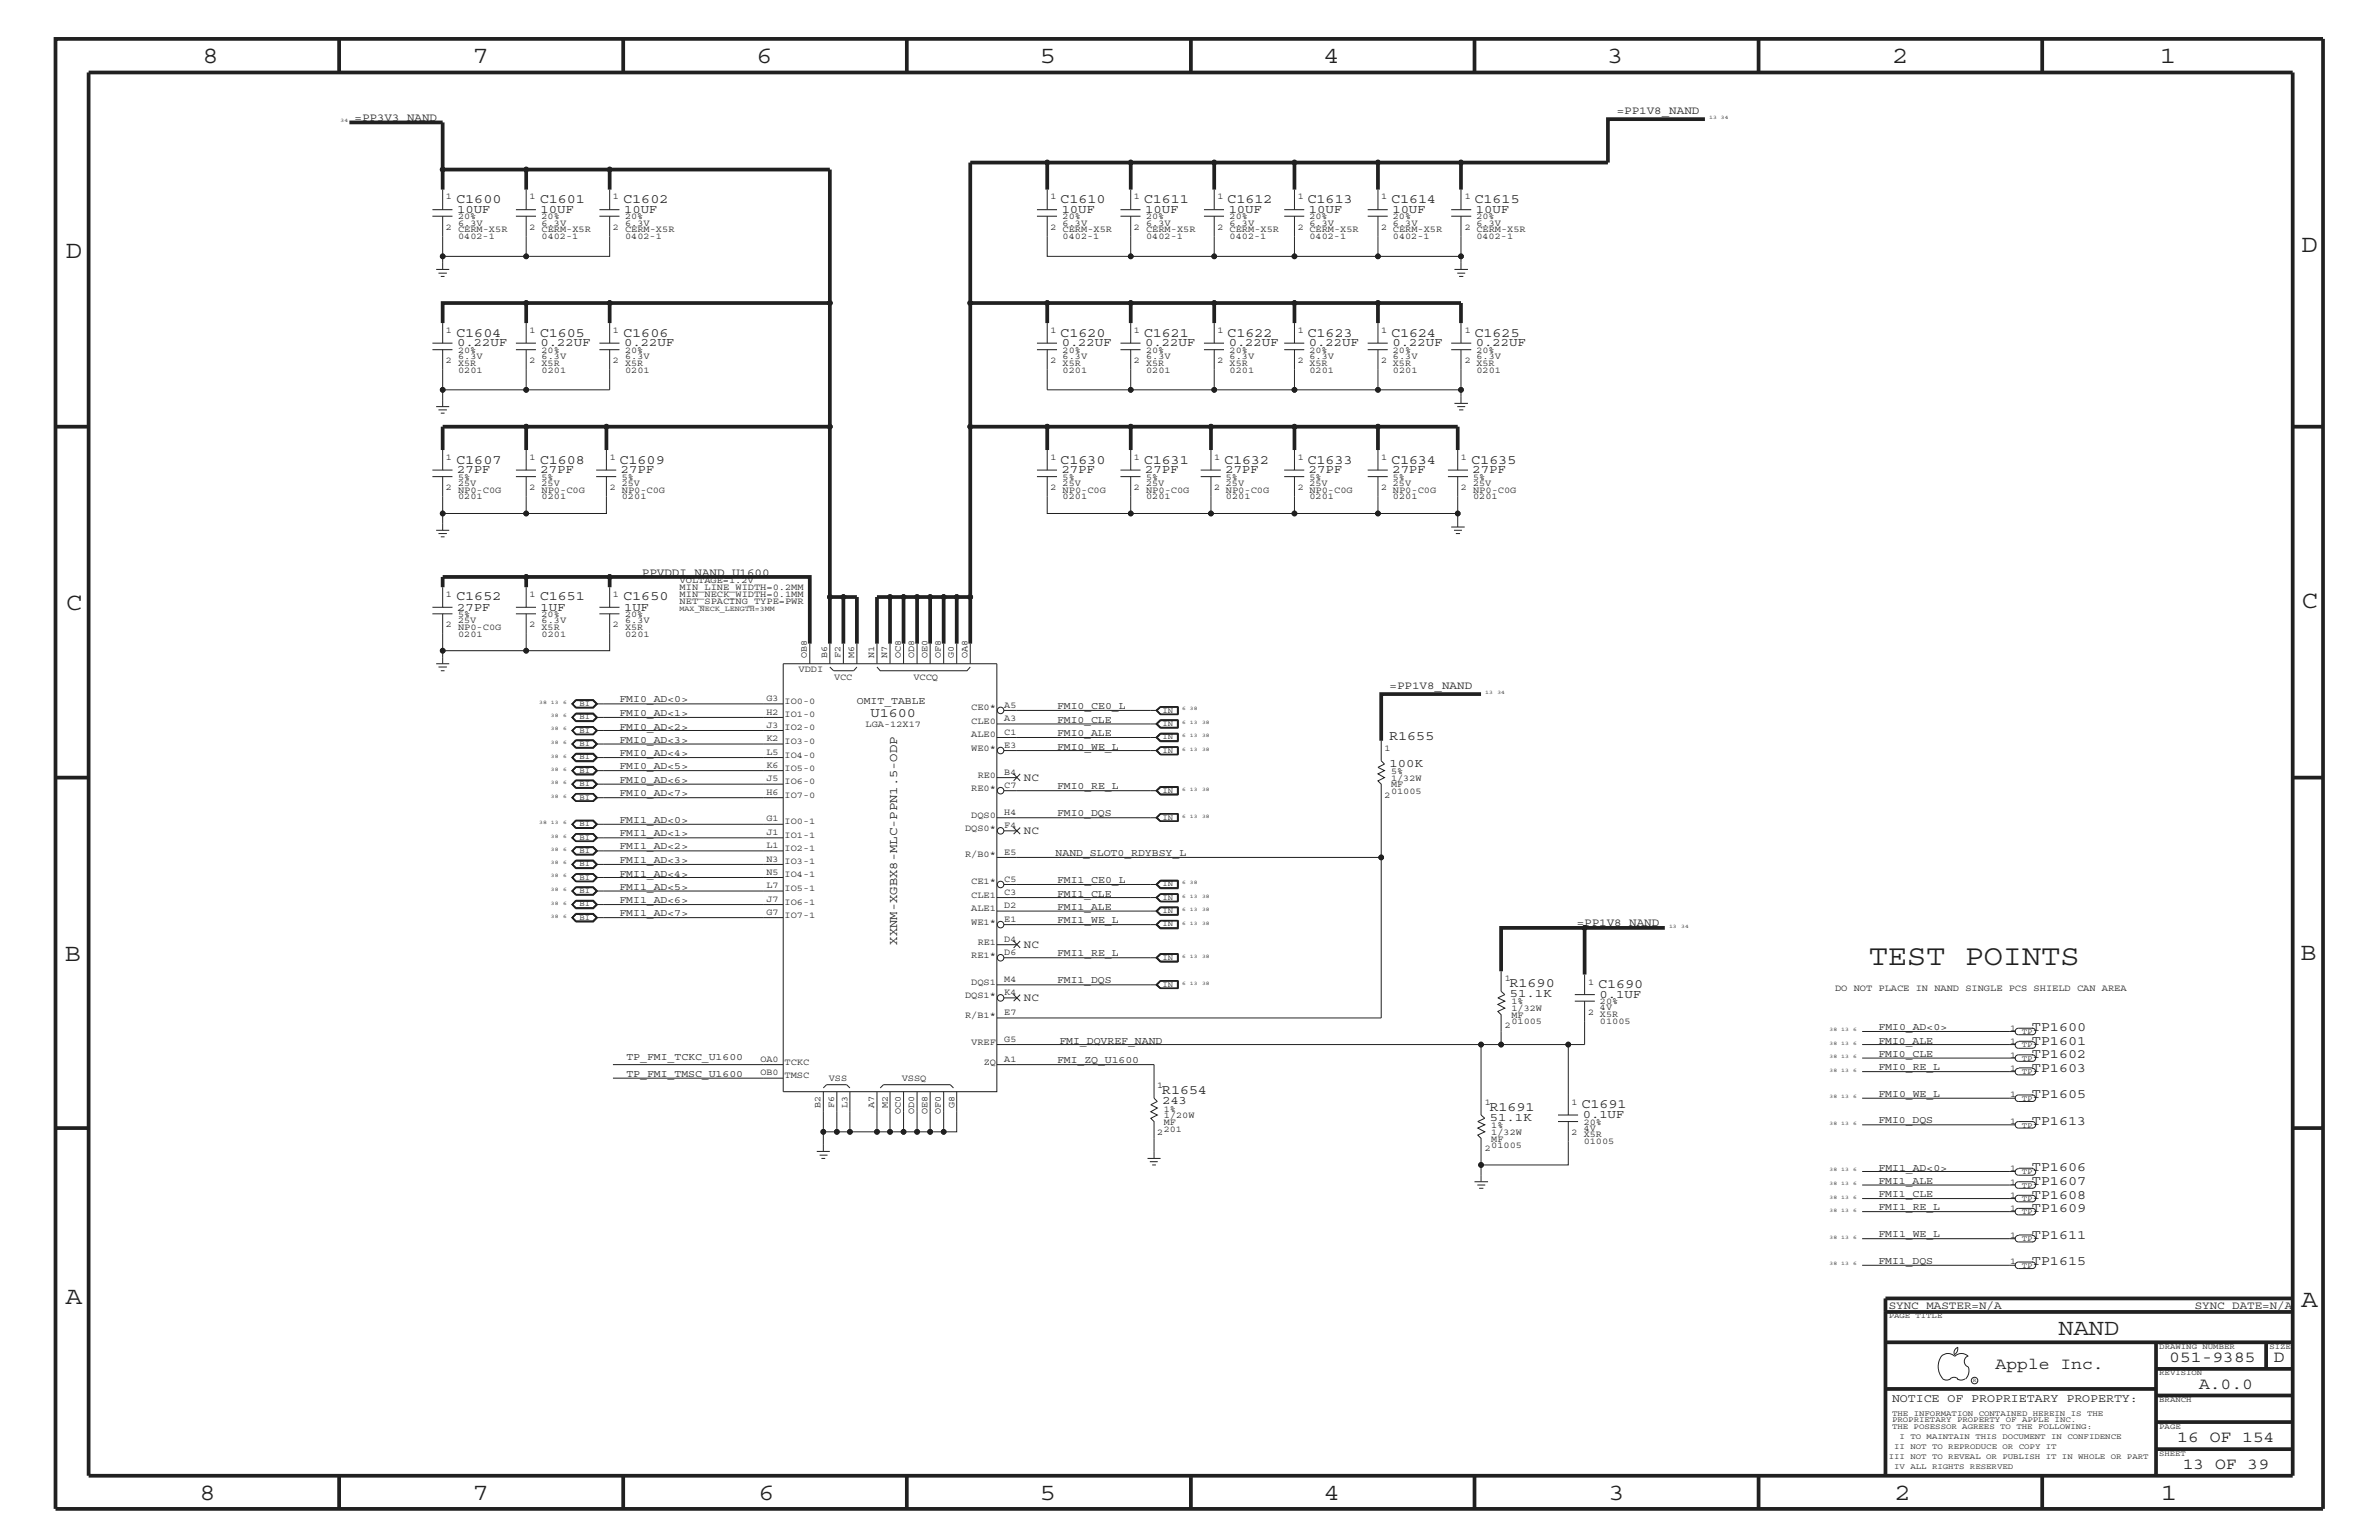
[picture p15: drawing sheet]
<svg xmlns="http://www.w3.org/2000/svg" width="432mm" height="279mm" viewBox="0 0 432 279" stroke-linecap="round" stroke-linejoin="round" font-family="sans-serif">
<defs><g id="words">
<text font-size="5.2" fill="#231f20" x="339.2" y="175">TEST POINTS</text>
<g font-size="4.5" fill="#231f20">
<text x="36.7" y="11.5">8</text>
<text x="85.8" y="11.5">7</text>
<text x="137.3" y="11.5">6</text>
<text x="188.7" y="11.5">5</text>
<text x="240.3" y="11.5">4</text>
<text x="291.7" y="11.5">3</text>
<text x="343.5" y="11.5">2</text>
<text x="392" y="11.5">1</text>
<text x="11.9" y="46.8">D</text>
<text x="417.8" y="45.7">D</text>
<text x="11.9" y="110.6">C</text>
<text x="417.7" y="110.4">C</text>
<text x="11.8" y="174.3">B</text>
<text x="417.6" y="174.2">B</text>
<text x="11.9" y="236.7">A</text>
<text x="417.7" y="237.1">A</text>
<text x="36.2" y="272.1">8</text>
<text x="85.8" y="272.1">7</text>
<text x="137.7" y="272.1">6</text>
<text x="188.7" y="272.1">5</text>
<text x="240.4" y="272.1">4</text>
<text x="292" y="272.1">3</text>
<text x="343.9" y="272.1">2</text>
<text x="392.2" y="272.1">1</text>
</g>
<text font-size="4.1" fill="#231f20" x="373.6" y="242.3">NAND</text>
<g font-size="3" fill="#231f20">
<text x="362.2" y="248.4">Apple Inc.</text>
<text x="393.7" y="247.1">051-9385</text>
<text x="399.2" y="252">A.0.0</text>
<text x="412.7" y="247.1">D</text>
<text x="395.2" y="261.6">16 OF 154</text>
<text x="396.2" y="266.6">13 OF 39</text>
</g>
<g font-size="2.5" fill="#231f20">
<text x="82.8" y="36.8">C1600</text>
<text x="98" y="36.8">C1601</text>
<text x="113.1" y="36.8">C1602</text>
<text x="192.4" y="36.8">C1610</text>
<text x="207.6" y="36.8">C1611</text>
<text x="222.8" y="36.8">C1612</text>
<text x="237.3" y="36.8">C1613</text>
<text x="252.5" y="36.8">C1614</text>
<text x="267.6" y="36.8">C1615</text>
<text x="82.8" y="61.1">C1604</text>
<text x="98" y="61.1">C1605</text>
<text x="113.1" y="61.1">C1606</text>
<text x="192.4" y="61.1">C1620</text>
<text x="207.6" y="61.1">C1621</text>
<text x="222.8" y="61.1">C1622</text>
<text x="237.3" y="61.1">C1623</text>
<text x="252.5" y="61.1">C1624</text>
<text x="267.6" y="61.1">C1625</text>
<text x="82.8" y="84.1">C1607</text>
<text x="98" y="84.1">C1608</text>
<text x="112.4" y="84.1">C1609</text>
<text x="192.4" y="84.1">C1630</text>
<text x="207.6" y="84.1">C1631</text>
<text x="222.2" y="84.1">C1632</text>
<text x="237.3" y="84.1">C1633</text>
<text x="252.5" y="84.1">C1634</text>
<text x="267" y="84.1">C1635</text>
<text x="82.8" y="108.9">C1652</text>
<text x="98" y="108.9">C1651</text>
<text x="113.1" y="108.9">C1650</text>
<text x="158" y="130.2">U1600</text>
<text x="252.1" y="134.2">R1655</text>
<text x="274" y="179.1">R1690</text>
<text x="290.1" y="179.3">C1690</text>
<text x="368.8" y="187.1">TP1600</text>
<text x="368.8" y="189.5">TP1601</text>
<text x="368.8" y="192">TP1602</text>
<text x="368.8" y="194.4">TP1603</text>
<text x="210.9" y="198.5">R1654</text>
<text x="270.3" y="201.5">R1691</text>
<text x="287" y="201">C1691</text>
<text x="368.8" y="199.2">TP1605</text>
<text x="368.8" y="204.1">TP1613</text>
<text x="368.8" y="212.5">TP1606</text>
<text x="368.8" y="215">TP1607</text>
<text x="368.8" y="217.5">TP1608</text>
<text x="368.8" y="219.8">TP1609</text>
<text x="368.8" y="224.7">TP1611</text>
<text x="368.8" y="229.6">TP1615</text>
</g>
<g font-size="2.2" fill="#231f20">
<text x="83" y="38.6">10UF</text>
<text x="98.1" y="38.6">10UF</text>
<text x="113.3" y="38.6">10UF</text>
<text x="192.7" y="38.6">10UF</text>
<text x="207.9" y="38.6">10UF</text>
<text x="223" y="38.6">10UF</text>
<text x="237.6" y="38.6">10UF</text>
<text x="252.7" y="38.6">10UF</text>
<text x="267.9" y="38.6">10UF</text>
<text x="83" y="62.9">0.22UF</text>
<text x="98.1" y="62.9">0.22UF</text>
<text x="113.3" y="62.9">0.22UF</text>
<text x="192.7" y="62.9">0.22UF</text>
<text x="207.9" y="62.9">0.22UF</text>
<text x="223" y="62.9">0.22UF</text>
<text x="237.6" y="62.9">0.22UF</text>
<text x="252.7" y="62.9">0.22UF</text>
<text x="267.9" y="62.9">0.22UF</text>
<text x="83" y="85.9">27PF</text>
<text x="98.1" y="85.9">27PF</text>
<text x="112.7" y="85.9">27PF</text>
<text x="192.7" y="85.9">27PF</text>
<text x="207.9" y="85.9">27PF</text>
<text x="222.4" y="85.9">27PF</text>
<text x="237.6" y="85.9">27PF</text>
<text x="252.7" y="85.9">27PF</text>
<text x="267.3" y="85.9">27PF</text>
<text x="83" y="110.8">27PF</text>
<text x="98.1" y="110.8">1UF</text>
<text x="113.3" y="110.8">1UF</text>
<text x="252.2" y="139.1">100K</text>
<text x="162.8" y="171.4" transform="rotate(-90 162.8 171.4)">XXNM-XGBX8-MLC-PPN1.5-ODP</text>
<text x="274.1" y="181">51.1K</text>
<text x="290.3" y="181">0.1UF</text>
<text x="211" y="200.3">243</text>
<text x="270.4" y="203.4">51.1K</text>
<text x="287.3" y="202.9">0.1UF</text>
</g>
<text font-size="2.1" fill="#231f20" x="343.4" y="254.4">NOTICE OF PROPRIETARY PROPERTY:</text>
<g font-size="2" fill="#231f20">
<text x="64.3" y="22">=PP3V3_NAND</text>
<text x="293.5" y="20.8">=PP1V8_NAND</text>
<text x="116.5" y="104.4">PPVDDI_NAND_U1600</text>
<text x="252.2" y="125.1">=PP1V8_NAND</text>
<text x="185.8" y="141.7">NC</text>
<text x="185.8" y="151.3">NC</text>
<text x="185.8" y="172">NC</text>
<text x="286.2" y="168.1">=PP1V8_NAND</text>
<text x="185.8" y="181.6">NC</text>
<text x="342.8" y="237.4">SYNC_MASTER=N/A</text>
<text x="398.4" y="237.4">SYNC_DATE=N/A</text>
</g>
<g font-size="1.9" fill="#231f20">
<text x="112.4" y="129.9">FMI0_AD&lt;1&gt;</text>
<text x="112.4" y="127.5">FMI0_AD&lt;0&gt;</text>
<text x="155.5" y="127.7">OMIT_TABLE</text>
<text x="191.9" y="131.1">FMI0_CLE</text>
<text x="191.9" y="128.7">FMI0_CE0_L</text>
<text x="112.4" y="137.2">FMI0_AD&lt;4&gt;</text>
<text x="112.4" y="134.7">FMI0_AD&lt;3&gt;</text>
<text x="112.4" y="132.4">FMI0_AD&lt;2&gt;</text>
<text x="191.9" y="136">FMI0_WE_L</text>
<text x="191.9" y="133.5">FMI0_ALE</text>
<text x="112.4" y="142">FMI0_AD&lt;6&gt;</text>
<text x="112.4" y="139.6">FMI0_AD&lt;5&gt;</text>
<text x="191.9" y="143.2">FMI0_RE_L</text>
<text x="112.4" y="149.3">FMI1_AD&lt;0&gt;</text>
<text x="112.4" y="144.5">FMI0_AD&lt;7&gt;</text>
<text x="191.9" y="148.1">FMI0_DQS</text>
<text x="112.4" y="154.1">FMI1_AD&lt;2&gt;</text>
<text x="112.4" y="151.8">FMI1_AD&lt;1&gt;</text>
<text x="191.6" y="155.4">NAND_SLOT0_RDYBSY_L</text>
<text x="112.4" y="161.4">FMI1_AD&lt;5&gt;</text>
<text x="112.4" y="159">FMI1_AD&lt;4&gt;</text>
<text x="112.4" y="156.6">FMI1_AD&lt;3&gt;</text>
<text x="191.9" y="160.2">FMI1_CE0_L</text>
<text x="112.4" y="166.2">FMI1_AD&lt;7&gt;</text>
<text x="112.4" y="163.9">FMI1_AD&lt;6&gt;</text>
<text x="191.9" y="167.5">FMI1_WE_L</text>
<text x="191.9" y="165">FMI1_ALE</text>
<text x="191.9" y="162.7">FMI1_CLE</text>
<text x="191.9" y="173.5">FMI1_RE_L</text>
<text x="191.9" y="178.4">FMI1_DQS</text>
<text x="192.3" y="189.3">FMI_DQVREF_NAND</text>
<text x="341" y="189.3">FMI0_ALE</text>
<text x="341" y="191.7">FMI0_CLE</text>
<text x="341" y="186.9">FMI0_AD&lt;0&gt;</text>
<text x="113.7" y="192.3">TP_FMI_TCKC_U1600</text>
<text x="113.7" y="195.4">TP_FMI_TMSC_U1600</text>
<text x="191.9" y="192.9">FMI_ZQ_U1600</text>
<text x="341" y="194.2">FMI0_RE_L</text>
<text x="341" y="203.8">FMI0_DQS</text>
<text x="341" y="199">FMI0_WE_L</text>
<text x="341" y="214.7">FMI1_ALE</text>
<text x="341" y="212.4">FMI1_AD&lt;0&gt;</text>
<text x="341" y="217.2">FMI1_CLE</text>
<text x="341" y="219.6">FMI1_RE_L</text>
<text x="341" y="224.5">FMI1_WE_L</text>
<text x="341" y="229.3">FMI1_DQS</text>
</g>
<g font-size="1.7" fill="#231f20">
<text x="80.9" y="36.2">1</text>
<text x="80.9" y="41.7">2 CERM-X5R</text>
<text x="83.1" y="39.8">20%</text>
<text x="83.1" y="40.9">6.3V</text>
<text x="96.1" y="36.2">1</text>
<text x="96.1" y="41.7">2 CERM-X5R</text>
<text x="98.3" y="40.9">6.3V</text>
<text x="98.3" y="39.8">20%</text>
<text x="111.3" y="36.2">1</text>
<text x="111.3" y="41.7">2 CERM-X5R</text>
<text x="113.5" y="39.8">20%</text>
<text x="113.5" y="40.9">6.3V</text>
<text x="190.7" y="36.2">1</text>
<text x="190.7" y="41.7">2 CERM-X5R</text>
<text x="192.9" y="40.9">6.3V</text>
<text x="192.9" y="39.8">20%</text>
<text x="205.8" y="36.2">1</text>
<text x="205.8" y="41.7">2 CERM-X5R</text>
<text x="208" y="40.9">6.3V</text>
<text x="208" y="39.8">20%</text>
<text x="221" y="36.2">1</text>
<text x="221" y="41.7">2 CERM-X5R</text>
<text x="223.2" y="39.8">20%</text>
<text x="223.2" y="40.9">6.3V</text>
<text x="235.5" y="36.2">1</text>
<text x="235.5" y="41.7">2 CERM-X5R</text>
<text x="237.7" y="40.9">6.3V</text>
<text x="237.7" y="39.8">20%</text>
<text x="250.7" y="36.2">1</text>
<text x="250.7" y="41.7">2 CERM-X5R</text>
<text x="252.8" y="40.9">6.3V</text>
<text x="252.8" y="39.8">20%</text>
<text x="265.9" y="36.2">1</text>
<text x="265.9" y="41.7">2 CERM-X5R</text>
<text x="268" y="39.8">20%</text>
<text x="268" y="40.9">6.3V</text>
<text x="83.1" y="43.4">0402-1</text>
<text x="98.3" y="43.4">0402-1</text>
<text x="113.5" y="43.4">0402-1</text>
<text x="192.9" y="43.4">0402-1</text>
<text x="208" y="43.4">0402-1</text>
<text x="223.2" y="43.4">0402-1</text>
<text x="237.7" y="43.4">0402-1</text>
<text x="252.8" y="43.4">0402-1</text>
<text x="268" y="43.4">0402-1</text>
<text x="80.9" y="60.4">1</text>
<text x="80.9" y="65.9">2</text>
<text x="83.1" y="64">20%</text>
<text x="83.1" y="65.1">6.3V</text>
<text x="96.1" y="60.4">1</text>
<text x="96.1" y="65.9">2</text>
<text x="98.3" y="65.1">6.3V</text>
<text x="98.3" y="64">20%</text>
<text x="111.3" y="60.4">1</text>
<text x="111.3" y="65.9">2</text>
<text x="113.5" y="65.1">6.3V</text>
<text x="113.5" y="64">20%</text>
<text x="190.7" y="60.4">1</text>
<text x="190.7" y="65.9">2</text>
<text x="192.9" y="65.1">6.3V</text>
<text x="192.9" y="64">20%</text>
<text x="205.8" y="60.4">1</text>
<text x="205.8" y="65.9">2</text>
<text x="208" y="65.1">6.3V</text>
<text x="208" y="64">20%</text>
<text x="221" y="60.4">1</text>
<text x="221" y="65.9">2</text>
<text x="223.2" y="64">20%</text>
<text x="223.2" y="65.1">6.3V</text>
<text x="235.5" y="60.4">1</text>
<text x="235.5" y="65.9">2</text>
<text x="237.7" y="65.1">6.3V</text>
<text x="237.7" y="64">20%</text>
<text x="250.7" y="60.4">1</text>
<text x="250.7" y="65.9">2</text>
<text x="252.8" y="65.1">6.3V</text>
<text x="252.8" y="64">20%</text>
<text x="265.9" y="60.4">1</text>
<text x="265.9" y="65.9">2</text>
<text x="268" y="64">20%</text>
<text x="268" y="65.1">6.3V</text>
<text x="83.1" y="66.4">X5R</text>
<text x="83.1" y="67.6">0201</text>
<text x="98.3" y="67.6">0201</text>
<text x="98.3" y="66.4">X5R</text>
<text x="113.5" y="66.4">X5R</text>
<text x="113.5" y="67.6">0201</text>
<text x="192.9" y="67.6">0201</text>
<text x="192.9" y="66.4">X5R</text>
<text x="208" y="67.6">0201</text>
<text x="208" y="66.4">X5R</text>
<text x="223.2" y="66.4">X5R</text>
<text x="223.2" y="67.6">0201</text>
<text x="237.7" y="67.6">0201</text>
<text x="237.7" y="66.4">X5R</text>
<text x="252.8" y="67.6">0201</text>
<text x="252.8" y="66.4">X5R</text>
<text x="268" y="66.4">X5R</text>
<text x="268" y="67.6">0201</text>
<text x="80.9" y="83.5">1</text>
<text x="96.1" y="83.5">1</text>
<text x="110.7" y="83.5">1</text>
<text x="190.7" y="83.5">1</text>
<text x="205.8" y="83.5">1</text>
<text x="220.4" y="83.5">1</text>
<text x="235.5" y="83.5">1</text>
<text x="250.7" y="83.5">1</text>
<text x="265.2" y="83.5">1</text>
<text x="80.9" y="88.9">2</text>
<text x="83.1" y="88.2">25V</text>
<text x="83.1" y="89.4">NP0-C0G</text>
<text x="83.1" y="87.1">5%</text>
<text x="96.1" y="88.9">2</text>
<text x="98.3" y="89.4">NP0-C0G</text>
<text x="98.3" y="87.1">5%</text>
<text x="98.3" y="88.2">25V</text>
<text x="110.7" y="88.9">2</text>
<text x="112.9" y="87.1">5%</text>
<text x="112.9" y="88.2">25V</text>
<text x="112.9" y="89.4">NP0-C0G</text>
<text x="190.7" y="88.9">2</text>
<text x="192.9" y="87.1">5%</text>
<text x="192.9" y="89.4">NP0-C0G</text>
<text x="192.9" y="88.2">25V</text>
<text x="205.8" y="88.9">2</text>
<text x="208" y="88.2">25V</text>
<text x="208" y="89.4">NP0-C0G</text>
<text x="208" y="87.1">5%</text>
<text x="220.4" y="88.9">2</text>
<text x="222.5" y="89.4">NP0-C0G</text>
<text x="222.5" y="88.2">25V</text>
<text x="222.5" y="87.1">5%</text>
<text x="235.5" y="88.9">2</text>
<text x="237.7" y="89.4">NP0-C0G</text>
<text x="237.7" y="88.2">25V</text>
<text x="237.7" y="87.1">5%</text>
<text x="250.7" y="88.9">2</text>
<text x="252.8" y="87.1">5%</text>
<text x="252.8" y="89.4">NP0-C0G</text>
<text x="252.8" y="88.2">25V</text>
<text x="265.2" y="88.9">2</text>
<text x="267.4" y="87.1">5%</text>
<text x="267.4" y="89.4">NP0-C0G</text>
<text x="267.4" y="88.2">25V</text>
<text x="83.1" y="90.6">0201</text>
<text x="98.3" y="90.6">0201</text>
<text x="112.9" y="90.6">0201</text>
<text x="192.9" y="90.6">0201</text>
<text x="208" y="90.6">0201</text>
<text x="222.5" y="90.6">0201</text>
<text x="237.7" y="90.6">0201</text>
<text x="252.8" y="90.6">0201</text>
<text x="267.4" y="90.6">0201</text>
<text x="123.4" y="105.9">VOLTAGE=1.2V</text>
<text x="123.4" y="107.1">MIN_LINE_WIDTH=0.2MM</text>
<text x="80.9" y="108.3">1</text>
<text x="80.9" y="113.7">2</text>
<text x="83.1" y="112">5%</text>
<text x="83.1" y="113.1">25V</text>
<text x="96.1" y="108.3">1</text>
<text x="96.1" y="113.7">2</text>
<text x="98.3" y="113.1">6.3V</text>
<text x="98.3" y="112">20%</text>
<text x="111.3" y="108.3">1</text>
<text x="111.3" y="113.7">2</text>
<text x="113.5" y="113.1">6.3V</text>
<text x="113.5" y="112">20%</text>
<text x="123.4" y="108.3">MIN_NECK_WIDTH=0.1MM</text>
<text x="123.4" y="109.5">NET_SPACING_TYPE=PWR</text>
<text x="83.1" y="114.2">NP0-C0G</text>
<text x="83.1" y="115.5">0201</text>
<text x="98.3" y="115.5">0201</text>
<text x="98.3" y="114.2">X5R</text>
<text x="113.5" y="115.5">0201</text>
<text x="113.5" y="114.2">X5R</text>
<text x="146.5" y="119.3" transform="rotate(-90 146.5 119.3)">OB8</text>
<text x="150.1" y="119.3" transform="rotate(-90 150.1 119.3)">B6</text>
<text x="152.6" y="119.3" transform="rotate(-90 152.6 119.3)">F2</text>
<text x="155" y="119.3" transform="rotate(-90 155 119.3)">M6</text>
<text x="158.7" y="119.3" transform="rotate(-90 158.7 119.3)">N1</text>
<text x="161" y="119.3" transform="rotate(-90 161 119.3)">N7</text>
<text x="163.5" y="119.3" transform="rotate(-90 163.5 119.3)">OC8</text>
<text x="165.9" y="119.3" transform="rotate(-90 165.9 119.3)">OD8</text>
<text x="168.3" y="119.3" transform="rotate(-90 168.3 119.3)">OE0</text>
<text x="170.8" y="119.3" transform="rotate(-90 170.8 119.3)">OF8</text>
<text x="173.1" y="119.3" transform="rotate(-90 173.1 119.3)">G0</text>
<text x="175.6" y="119.3" transform="rotate(-90 175.6 119.3)">OA8</text>
<text x="144.9" y="121.9">VDDI</text>
<text x="151.4" y="123.4">VCC</text>
<text x="165.8" y="123.4">VCCQ</text>
<text x="139.1" y="127.2">G3</text>
<text x="139.1" y="129.7">H2</text>
<text x="142.4" y="130.2">IO1-0</text>
<text x="142.4" y="127.7">IO0-0</text>
<text x="157.1" y="131.9">LGA-12X17</text>
<text x="176.3" y="131.3">CLE0</text>
<text x="176.3" y="128.9">CE0*</text>
<text x="182.3" y="128.5">A5</text>
<text x="182.3" y="130.8">A3</text>
<text x="139.1" y="132.1">J3</text>
<text x="139.1" y="134.5">K2</text>
<text x="139.1" y="136.9">L5</text>
<text x="142.4" y="137.4">IO4-0</text>
<text x="142.4" y="132.5">IO2-0</text>
<text x="142.4" y="135">IO3-0</text>
<text x="176.3" y="136.2">WE0*</text>
<text x="176.3" y="133.8">ALE0</text>
<text x="182.3" y="133.3">C1</text>
<text x="182.3" y="135.7">E3</text>
<text x="251.3" y="136.2">1</text>
<text x="139.1" y="139.4">K6</text>
<text x="139.1" y="141.8">J5</text>
<text x="142.4" y="139.8">IO5-0</text>
<text x="142.4" y="142.3">IO6-0</text>
<text x="176.3" y="143.5">RE0*</text>
<text x="177.5" y="141.1">RE0</text>
<text x="182.3" y="140.6">B4</text>
<text x="182.3" y="143">C7</text>
<text x="252.5" y="142.9">MF</text>
<text x="252.5" y="140.4">5%</text>
<text x="252.5" y="141.7">1/32W</text>
<text x="139.1" y="149">G1</text>
<text x="139.1" y="144.2">H6</text>
<text x="142.4" y="149.5">IO0-1</text>
<text x="142.4" y="144.7">IO7-0</text>
<text x="176.3" y="148.4">DQS0</text>
<text x="182.3" y="147.9">H4</text>
<text x="251.3" y="144.7">2</text>
<text x="252.5" y="144">01005</text>
<text x="139.1" y="151.5">J1</text>
<text x="139.1" y="153.9">L1</text>
<text x="142.4" y="152">IO1-1</text>
<text x="142.4" y="154.4">IO2-1</text>
<text x="175.2" y="150.7">DQS0*</text>
<text x="175.2" y="155.6">R/B0*</text>
<text x="182.3" y="150.2">F4</text>
<text x="182.3" y="155.1">E5</text>
<text x="139.1" y="156.3">N3</text>
<text x="139.1" y="158.8">N5</text>
<text x="139.1" y="161.1">L7</text>
<text x="142.4" y="156.8">IO3-1</text>
<text x="142.4" y="159.2">IO4-1</text>
<text x="142.4" y="161.7">IO5-1</text>
<text x="176.3" y="160.5">CE1*</text>
<text x="182.3" y="160">C5</text>
<text x="139.1" y="163.6">J7</text>
<text x="139.1" y="166.1">G7</text>
<text x="142.4" y="166.5">IO7-1</text>
<text x="142.4" y="164.1">IO6-1</text>
<text x="176.3" y="162.8">CLE1</text>
<text x="176.3" y="165.3">ALE1</text>
<text x="176.3" y="167.8">WE1*</text>
<text x="182.3" y="164.8">D2</text>
<text x="182.3" y="162.4">C3</text>
<text x="182.3" y="167.2">E1</text>
<text x="176.3" y="173.8">RE1*</text>
<text x="177.5" y="171.4">RE1</text>
<text x="182.3" y="170.9">D4</text>
<text x="182.3" y="173.3">D6</text>
<text x="176.3" y="178.7">DQS1</text>
<text x="182.3" y="178.2">M4</text>
<text x="273.1" y="178">1</text>
<text x="288.3" y="178.7">1</text>
<text x="333.1" y="179.9">DO NOT PLACE IN NAND SINGLE PCS SHIELD CAN AREA</text>
<text x="175.2" y="181">DQS1*</text>
<text x="175.2" y="184.7">R/B1*</text>
<text x="182.3" y="180.5">K4</text>
<text x="182.3" y="184.2">E7</text>
<text x="274.3" y="183.5">1/32W</text>
<text x="274.3" y="185.9">01005</text>
<text x="274.3" y="182.2">1%</text>
<text x="274.3" y="184.7">MF</text>
<text x="288.3" y="184.1">2</text>
<text x="290.4" y="183.3">4V</text>
<text x="290.4" y="182.2">20%</text>
<text x="290.4" y="185.8">01005</text>
<text x="290.4" y="184.6">X5R</text>
<text x="176.3" y="189.5">VREF</text>
<text x="182.3" y="189.1">G5</text>
<text x="273.1" y="186.5">2</text>
<text x="364.8" y="187">1</text>
<text x="364.8" y="189.4">1</text>
<text x="364.8" y="191.9">1</text>
<text x="138" y="192.7">OA0</text>
<text x="138" y="195.1">OB0</text>
<text x="142.4" y="195.6">TMSC</text>
<text x="142.4" y="193.2">TCKC</text>
<text x="150.5" y="196.1">VSS</text>
<text x="163.7" y="196.1">VSSQ</text>
<text x="178.6" y="193.2">ZQ</text>
<text x="182.3" y="192.7">A1</text>
<text x="210.1" y="197.4">1</text>
<text x="364.8" y="194.3">1</text>
<text x="148.9" y="201" transform="rotate(-90 148.9 201)">B2</text>
<text x="151.4" y="201" transform="rotate(-90 151.4 201)">F6</text>
<text x="153.8" y="201" transform="rotate(-90 153.8 201)">L3</text>
<text x="158.7" y="201" transform="rotate(-90 158.7 201)">A7</text>
<text x="161.1" y="201" transform="rotate(-90 161.1 201)">M2</text>
<text x="163.5" y="202.1" transform="rotate(-90 163.5 202.1)">OC0</text>
<text x="165.9" y="202.1" transform="rotate(-90 165.9 202.1)">OD0</text>
<text x="168.3" y="202.1" transform="rotate(-90 168.3 202.1)">OE8</text>
<text x="170.8" y="202.1" transform="rotate(-90 170.8 202.1)">OF0</text>
<text x="173.2" y="201" transform="rotate(-90 173.2 201)">G8</text>
<text x="211.2" y="202.9">1/20W</text>
<text x="211.2" y="201.7">1%</text>
<text x="269.5" y="200.4">1</text>
<text x="285.2" y="200.4">1</text>
<text x="364.8" y="199.1">1</text>
<text x="364.8" y="204">1</text>
<text x="210.1" y="205.9">2</text>
<text x="211.2" y="205.3">201</text>
<text x="211.2" y="204.1">MF</text>
<text x="269.5" y="208.9">2</text>
<text x="270.7" y="205.9">1/32W</text>
<text x="270.7" y="204.7">1%</text>
<text x="270.7" y="208.3">01005</text>
<text x="270.7" y="207.1">MF</text>
<text x="285.2" y="205.9">2 X5R</text>
<text x="287.4" y="207.6">01005</text>
<text x="287.4" y="205.2">4V</text>
<text x="287.4" y="204.1">20%</text>
<text x="364.8" y="212.5">1</text>
<text x="364.8" y="214.9">1</text>
<text x="364.8" y="217.3">1</text>
<text x="364.8" y="219.7">1</text>
<text x="364.8" y="224.6">1</text>
<text x="364.8" y="229.4">1</text>
</g>
<g font-size="1.4" fill="#231f20">
<text x="123.4" y="110.8">MAX_NECK_LENGTH=3MM</text>
<text x="105.2" y="128">BI</text>
<text x="105.2" y="130.5">BI</text>
<text x="211" y="129.3">IN</text>
<text x="211" y="131.7">IN</text>
<text x="105.2" y="133">BI</text>
<text x="105.2" y="135.3">BI</text>
<text x="105.2" y="137.8">BI</text>
<text x="211" y="134.1">IN</text>
<text x="211" y="136.6">IN</text>
<text x="105.2" y="140.2">BI</text>
<text x="105.2" y="142.6">BI</text>
<text x="211" y="143.9">IN</text>
<text x="105.2" y="145.1">BI</text>
<text x="105.2" y="149.9">BI</text>
<text x="211" y="148.7">IN</text>
<text x="105.2" y="152.3">BI</text>
<text x="105.2" y="154.7">BI</text>
<text x="105.2" y="157.2">BI</text>
<text x="105.2" y="159.6">BI</text>
<text x="105.2" y="162">BI</text>
<text x="211" y="160.8">IN</text>
<text x="105.2" y="164.5">BI</text>
<text x="105.2" y="166.9">BI</text>
<text x="211" y="163.3">IN</text>
<text x="211" y="165.6">IN</text>
<text x="211" y="168.1">IN</text>
<text x="211" y="174.2">IN</text>
<text x="211" y="179">IN</text>
<text x="366.9" y="187.6">TP</text>
<text x="366.9" y="190">TP</text>
<text x="366.9" y="194.8">TP</text>
<text x="366.9" y="192.5">TP</text>
<text x="366.9" y="199.8">TP</text>
<text x="366.9" y="204.6">TP</text>
<text x="366.9" y="213">TP</text>
<text x="366.9" y="215.5">TP</text>
<text x="366.9" y="217.9">TP</text>
<text x="366.9" y="220.3">TP</text>
<text x="366.9" y="225.2">TP</text>
<text x="366.9" y="230.1">TP</text>
<text x="342.8" y="239.2">PAGE TITLE</text>
<text x="391.9" y="244.7">DRAWING NUMBER</text>
<text x="411.9" y="244.7">SIZE</text>
<text x="391.9" y="249.5">REVISION</text>
<text x="343.4" y="256.8">THE INFORMATION CONTAINED HEREIN IS THE</text>
<text x="391.9" y="254.4">BRANCH</text>
<text x="343.4" y="258">PROPRIETARY PROPERTY OF APPLE INC.</text>
<text x="343.4" y="259.3">THE POSESSOR AGREES TO THE FOLLOWING:</text>
<text x="343.8" y="262.9">II NOT TO REPRODUCE OR COPY IT</text>
<text x="344.8" y="261.1">I TO MAINTAIN THIS DOCUMENT IN CONFIDENCE</text>
<text x="391.9" y="259.3">PAGE</text>
<text x="342.8" y="264.7">III NOT TO REVEAL OR PUBLISH IT IN WHOLE OR PART</text>
<text x="343.8" y="266.6">IV ALL RIGHTS RESERVED</text>
<text x="391.9" y="264.1">SHEET</text>
</g>
<g font-size="1" fill="#231f20">
<text x="61.8" y="22.2">34</text>
<text x="310.2" y="21.6">13 34</text>
<text x="269.6" y="125.9">13</text>
<text x="271.8" y="125.9">34</text>
<text x="97.9" y="127.7">38 13</text>
<text x="100" y="130.2">38</text>
<text x="102.2" y="127.7">6</text>
<text x="102.2" y="130.2">6</text>
<text x="214.5" y="128.9">6</text>
<text x="214.5" y="131.3">6</text>
<text x="216" y="128.9">38</text>
<text x="216" y="131.3">13</text>
<text x="218.2" y="131.3">38</text>
<text x="100" y="132.5">38</text>
<text x="100" y="135">38</text>
<text x="100" y="137.4">38</text>
<text x="102.2" y="132.5">6</text>
<text x="102.2" y="135">6</text>
<text x="102.2" y="137.4">6</text>
<text x="214.5" y="133.8">6</text>
<text x="214.5" y="136.2">6</text>
<text x="216" y="133.8">13</text>
<text x="216" y="136.2">13</text>
<text x="218.2" y="133.8">38</text>
<text x="218.2" y="136.2">38</text>
<text x="100" y="139.8">38</text>
<text x="100" y="142.3">38</text>
<text x="102.2" y="139.8">6</text>
<text x="102.2" y="142.3">6</text>
<text x="214.5" y="143.5">6</text>
<text x="216" y="143.5">13</text>
<text x="218.2" y="143.5">38</text>
<text x="97.9" y="149.5">38 13</text>
<text x="100" y="144.7">38</text>
<text x="102.2" y="144.7">6</text>
<text x="102.2" y="149.5">6</text>
<text x="214.5" y="148.4">6</text>
<text x="216" y="148.4">13</text>
<text x="218.2" y="148.4">38</text>
<text x="100" y="152">38</text>
<text x="100" y="154.4">38</text>
<text x="102.2" y="152">6</text>
<text x="102.2" y="154.4">6</text>
<text x="100" y="156.8">38</text>
<text x="100" y="159.2">38</text>
<text x="100" y="161.7">38</text>
<text x="102.2" y="156.8">6</text>
<text x="102.2" y="159.2">6</text>
<text x="102.2" y="161.7">6</text>
<text x="214.5" y="160.5">6</text>
<text x="216" y="160.5">38</text>
<text x="100" y="164.1">38</text>
<text x="100" y="166.5">38</text>
<text x="102.2" y="164.1">6</text>
<text x="102.2" y="166.5">6</text>
<text x="214.5" y="162.8">6</text>
<text x="214.5" y="165.3">6</text>
<text x="214.5" y="167.8">6</text>
<text x="216" y="162.8">13</text>
<text x="216" y="165.3">13</text>
<text x="216" y="167.8">13</text>
<text x="218.2" y="162.8">38</text>
<text x="218.2" y="165.3">38</text>
<text x="218.2" y="167.8">38</text>
<text x="214.5" y="173.8">6</text>
<text x="216" y="173.8">13</text>
<text x="218.2" y="173.8">38</text>
<text x="302.9" y="168.3">13</text>
<text x="305.1" y="168.3">34</text>
<text x="214.5" y="178.7">6</text>
<text x="216" y="178.7">13</text>
<text x="218.2" y="178.7">38</text>
<text x="332.1" y="189.5">38 13</text>
<text x="332.1" y="187.1">38 13</text>
<text x="332.1" y="192">38 13</text>
<text x="336.4" y="189.5">6</text>
<text x="336.4" y="187.1">6</text>
<text x="336.4" y="192">6</text>
<text x="332.1" y="194.4">38 13</text>
<text x="336.4" y="194.4">6</text>
<text x="332.1" y="199.2">38 13</text>
<text x="336.4" y="199.2">6</text>
<text x="332.1" y="204.1">38 13</text>
<text x="336.4" y="204.1">6</text>
<text x="332.1" y="215">38 13</text>
<text x="332.1" y="212.5">38 13</text>
<text x="336.4" y="215">6</text>
<text x="336.4" y="212.5">6</text>
<text x="332.1" y="219.8">38 13</text>
<text x="332.1" y="217.5">38 13</text>
<text x="336.4" y="219.8">6</text>
<text x="336.4" y="217.5">6</text>
<text x="332.1" y="224.7">38 13</text>
<text x="336.4" y="224.7">6</text>
<text x="332.1" y="229.6">38 13</text>
<text x="336.4" y="229.6">6</text>
<text x="358.1" y="250.7">R</text>
</g>
</g></defs>
<g fill="none" stroke="#231f20" stroke-width=".18">
<path d="M78.5 39.2h3.6M78.5 38h3.6M80.3 39.2v7.3h15.2v-7.3M80.3 34.4v3.6M93.6 39.2h3.7M93.6 38h3.7M95.5 34.4v3.6M108.8 39.2h3.6M108.8 38h3.6M110.7 39.2v7.3h-15.2M110.7 34.4v3.6M188.2 39.2h3.7"/>
<path d="M188.2 38h3.7M190.1 39.2v7.3h15.1M190.1 34.4v3.6M203.4 39.2h3.6M203.4 38h3.6M205.2 39.2v7.3h15.2M205.2 34.4v3.6M218.5 38h3.7M218.5 39.2h3.7M220.4 39.2v7.3h14.5M220.4 34.4v3.6M233.1 38h3.6"/>
<path d="M233.1 39.2h3.6M234.9 39.2v7.3h15.2M234.9 34.4v3.6M248.2 38h3.7M248.2 39.2h3.7M250.1 39.2v7.3h15.1M250.1 34.4v3.6M263.4 38h3.6M263.4 39.2h3.6M265.2 34.4v3.6M265.2 39.2v9.7M79.2 48.9h2.3"/>
<path d="M79.6 49.6h1.5M80 50.2h.7M80.3 46.5v2.4M80.3 58.6v3.7M95.5 58.6v3.7M110.7 58.6v3.7M190.1 58.6v3.7M205.2 58.6v3.7M220.4 58.6v3.7M234.9 58.6v3.7M250.1 58.6v3.7M264 48.9h2.4"/>
<path d="M264.5 49.6h1.4M264.8 50.2h.8M265.2 58.6v3.7M78.5 63.4h3.6M78.5 62.3h3.6M79.2 73.8h2.3M79.6 74.4h1.5M80 75h.7M80.3 63.4v10.4M93.6 63.4h3.7M93.6 62.3h3.7M95.5 63.4v7.3h-15.2"/>
<path d="M108.8 63.4h3.6M108.8 62.3h3.6M110.7 63.4v7.3h-15.2M188.2 63.4h3.7M188.2 62.3h3.7M190.1 63.4v7.3h15.1M203.4 63.4h3.6M203.4 62.3h3.6M205.2 63.4v7.3h15.2M218.5 62.3h3.7M218.5 63.4h3.7M220.4 63.4v7.3h14.5"/>
<path d="M233.1 62.3h3.6M233.1 63.4h3.6M234.9 63.4v7.3M234.9 70.7h15.2M248.2 62.3h3.7M248.2 63.4h3.7M250.1 63.4v7.3h15.1M263.4 62.3h3.6M263.4 63.4h3.6M264 73.2h2.4M264.5 73.8h1.4M264.8 74.4h.8"/>
<path d="M265.2 63.4v9.8M78.5 86.5h3.6M78.5 85.3h3.6M79.2 96.2h2.3M79.6 96.8h1.5M80 97.4h.7M80.3 81.6v3.7M80.3 86.5v9.7M93.6 86.5h3.7M93.6 85.3h3.7M95.5 86.5v6.7h-15.2M95.5 81.6v3.7"/>
<path d="M108.2 85.3h3.6M108.2 86.5h3.6M110.1 86.5v6.7h-14.6M110.1 81.6v3.7M188.2 86.5h3.7M188.2 85.3h3.7M190.1 86.5v6.7h15.1M190.1 81.6v3.7M203.4 86.5h3.6M203.4 85.3h3.6M205.2 86.5v6.7h14.6M205.2 81.6v3.7"/>
<path d="M217.9 85.3h3.7M217.9 86.5h3.7M219.8 81.6v3.7M219.8 86.5v6.7M219.8 93.2h15.1M233.1 85.3h3.6M233.1 86.5h3.6M234.9 86.5v6.7h15.2M234.9 81.6v3.7M248.2 85.3h3.7M248.2 86.5h3.7M250.1 86.5v6.7h14.5"/>
<path d="M250.1 81.6v3.7M262.8 85.3h3.6M262.8 86.5h3.6M263.4 95.6h2.5M263.9 96.2h1.4M264.2 96.8h.8M264.6 81.6v3.7M264.6 86.5v9.1M78.5 111.4h3.6M78.5 110.2h3.6M80.3 111.4v6.7h15.2v-6.7M80.3 106.5v3.7"/>
<path d="M80.3 118.1v2.3M93.6 111.4h3.7M93.6 110.2h3.7M95.5 106.5v3.7M108.8 111.4h3.6M108.8 110.2h3.6M110.7 111.4v6.7h-15.2M110.7 106.5v3.7M147 116.8v3.6M150.6 116.8v3.6M153.1 116.8v3.6M155.5 116.8v3.6"/>
<path d="M159.2 116.8v3.6M161.5 116.8v3.6M164 116.8v3.6M166.5 116.8v3.6M168.8 116.8v3.6M171.3 116.8v3.6M173.7 116.8v3.6M176.1 116.8v3.6M79.2 120.4h2.3M79.6 121h1.5M80 121.7h.7M103.8 130.2l.8-.8h3.1l.7 .8-.7 .6h-3.1z"/>
<path d="M103.8 132.5l.8-.6h3.1l.7 .6-.7 .8h-3.1zM103.8 137.4l.8-.7h3.1l.7 .7-.7 .7h-3.1zM103.8 139.8l.8-.7h3.1l.7 .7-.7 .8h-3.1zM103.9 130.2l.7-.7h3l.7 .7-.7 .6h-3zM103.9 139.8l.7-.6h3l.7 .6-.7 .7h-3zM104.5 126.9h3.2l.8 .8-.8 .8h-3.2l-.7-.8 .7-.8M104.5 129.4h3.2l.8 .8-.8 .7h-3.2l-.7-.7 .7-.8M104.5 139.1h3.2l.8 .7-.8 .8h-3.2l-.7-.8 .7-.7M104.5 131.9l-.7 .6 .7 .8h3.2l.8-.8-.8-.6h-3.2M104.5 134.2l-.7 .8 .7 .7h3.2l.8-.7-.8-.8h-3.2M104.5 136.7l-.7 .7 .7 .8h3.2l.8-.8-.8-.7h-3.2M104.6 131.9h3l.6 .6h34"/>
<path d="M104.6 139.2h3l.6 .6h34M104.6 127l-.8 .7 .8 .7M104.6 127l-.7 .7 .7 .7M104.6 131.9l-.7 .6 .7 .7M104.6 131.9l-.6 .6 .6 .7M104.6 134.3l-.8 .7 .8 .7M104.6 134.3l-.7 .7 .7 .7M104.6 139.2l-.6 .6 .6 .6h3l.6-.6M104.6 127h3l.7 .7-.7 .7h-3M104.6 131.9h3l.7 .6-.7 .7h-3M104.6 134.3h3l.7 .7-.7 .7h-3M104.6 136.8h3l.7 .6-.7 .6h-3l-.7-.6z"/>
<path d="M104.6 127h3.1l.7 .7-.7 .7h-3.1M104.6 134.3h3.1l.7 .7-.7 .7h-3.1M108.2 132.5l-.6 .7h-3M108.2 135l-.6 .6h-3l-.6-.6 .6-.6h3l.6 .6h34M108.2 137.4l-.6 .6h-3M142.2 120.4h38.7v77.7h-38.7zM142.2 127.7h-34l-.6-.6h-3l-.6 .6 .6 .6h3l.6-.6M142.2 130.2h-34l-.6-.6h-3l-.6 .6 .6 .6h3l.6-.6M142.2 137.4h-34l-.6-.6h-3l-.6 .6 .6 .6M155.5 121l-.6 .7h-3.6l-.7-.7M159.2 121l.6 .7h15.7l.6-.7M180.9 131.3h29.2"/>
<path d="M180.9 133.8h29.2M182.2 128.9h27.9M182.2 136.2h27.9M209.8 128.9l.8-.7h3.3v1.5h-3.3zM209.8 136.2l.8-.7h3.3v1.4h-3.3zM210.1 131.3l.6-.5h3v1.1h-3zM210.1 133.8l.6-.6h3v1.2M210.1 128.9l.6 .7M210.1 133.8l.6 .6M210.1 136.2l.6 .6M210.6 130.6h3.3v1.5h-3.3l-.8-.8zM210.6 133h3.3v1.6h-3.3l-.8-.8z"/>
<path d="M210.7 129.6h3.1M210.7 134.4h3.1M210.7 136.8h3.1M210.7 128.3l-.6 .6M210.7 135.6l-.6 .6M210.7 128.2l-.8 .7 .8 .8M210.7 133l-.8 .8 .8 .7h3.1v-1.5M210.7 130.7l-.8 .6 .8 .7M210.7 135.5l-.8 .7 .8 .7M210.7 130.7h3.1v1.3h-3.1M210.7 128.3h3.1M210.7 135.6h3.1"/>
<path d="M210.7 128.3l-.7 .6 .7 .7M210.7 130.7l-.7 .6 .7 .7M210.7 135.6l-.7 .6 .7 .6M213.7 128.3v1.3M213.7 135.6v1.2M213.8 128.2v1.5M213.8 135.5v1.4M213.8 133.1h-3.1l-.7 .7 .7 .6M250.7 134.4v3.6l.6 .6-1.2 .6 1.2 .6-1.2 .6 1.2 .7-1.2 .6 .6 .6v42.4h-69.8M103.8 144.7l.8-.7h3.1l.7 .7-.7 .7h-3.1zM103.8 152l.8-.8h3.1l.7 .8-.7 .7h-3.1zM103.8 156.8l.8-.7h3.1l.7 .7-.7 .7h-3.1z"/>
<path d="M103.8 159.2l.8-.7h3.1l.7 .7-.7 .8h-3.1zM103.9 156.8l.7-.6h3l.7 .6-.7 .7h-3zM104.5 141.5h3.2l.8 .8-.8 .7h-3.2l-.7-.7 .7-.8M104.5 148.8h3.2l.8 .7-.8 .8h-3.2l-.7-.8 .7-.7M104.5 153.6h3.2l.8 .8-.8 .7h-3.2l-.7-.7 .7-.8M104.5 156.1h3.2l.8 .7-.8 .8h-3.2l-.7-.8 .7-.7M104.5 158.5h3.2l.8 .7-.8 .8h-3.2l-.7-.8 .7-.7M104.5 144l-.7 .7 .7 .7h3.2l.8-.7-.8-.7h-3.2M104.5 151.2l-.7 .8 .7 .7h3.2l.8-.7-.8-.8h-3.2M104.6 144h3l.6 .7h34M104.6 151.3h3l.6 .7h34M104.6 158.6h3l.6 .6h34"/>
<path d="M104.6 141.6l-.8 .7 .8 .6M104.6 141.6l-.7 .7 .7 .6M104.6 144l-.7 .7 .7 .6M104.6 144l-.6 .7 .6 .6M104.6 148.9l-.8 .6 .8 .7M104.6 148.9l-.7 .6 .7 .7M104.6 151.3l-.7 .7 .7 .6M104.6 151.3l-.6 .7 .6 .6M104.6 153.7l-.8 .7 .8 .7M104.6 153.7l-.7 .7 .7 .7M104.6 158.6l-.7 .6 .7 .7M104.6 158.6l-.6 .6 .6 .7"/>
<path d="M104.6 141.6h3l.7 .7-.7 .6h-3M104.6 144h3l.7 .7-.7 .6h-3M104.6 148.9h3l.7 .6-.7 .7h-3M104.6 151.3h3l.7 .7-.7 .6h-3M104.6 153.7h3l.7 .7-.7 .7h-3M104.6 158.6h3l.7 .6-.7 .7h-3M104.6 141.6h3.1l.7 .7-.7 .6h-3.1M104.6 148.9h3.1l.7 .6-.7 .7h-3.1M104.6 153.7h3.1l.7 .7-.7 .7h-3.1M108.2 142.3l-.6 .6h-3l-.6-.6 .6-.6h3l.6 .6h34M108.2 144.7l-.6 .6h-3M108.2 149.5l-.6 .6h-3l-.6-.6 .6-.5h3l.6 .5h34"/>
<path d="M108.2 152l-.6 .6h-3M108.2 154.4l-.6 .6h-3l-.6-.6 .6-.6h3l.6 .6h34M108.2 156.8l-.6 .6h-3l-.6-.6 .6-.6h3l.6 .6h34M108.2 159.2l-.6 .7h-3M180.9 148.4h29.2M180.9 141.1h3.7M180.9 155.6h69.8M182.2 143.5h27.9M182.2 150.7h2.4M184 150.1l1.2 1.2M184 140.4l1.2 1.3M185.2 150.1l-1.2 1.2"/>
<path d="M185.2 140.4l-1.2 1.3M209.8 143.5l.8-.8h3.3v1.5h-3.3zM209.8 148.4l.8-.8h3.3v1.4h-3.3zM210.1 148.4l.6 .6M210.6 159.7h3.3v1.5h-3.3l-.8-.7zM210.7 149h3.1M210.7 142.9l-.6 .6M210.7 147.7l-.6 .7M210.7 147.6l-.8 .8 .8 .6M210.7 142.9h3.1M210.7 147.7h3.1M210.7 142.9l-.7 .6 .7 .6h3.1"/>
<path d="M210.7 147.7l-.7 .7 .7 .6M213.7 142.9v1.1h-3l-.6-.5M213.7 147.7v1.3M213.8 144.2v-1.4h-3.1l-.8 .7 .8 .7M213.8 147.6v1.4M213.8 159.7v1.4h-3.1l-.8-.6 .8-.8M213.8 159.8h-3.1l-.7 .7 .7 .6M103.8 164.1l.8-.7h3.1l.7 .7-.7 .7h-3.1zM103.8 166.5l.8-.7h3.1l.7 .7-.7 .7h-3.1zM103.9 164.1l.7-.7h3l.7 .7-.7 .6h-3zM103.9 166.5l.7-.6h3l.7 .6-.7 .7h-3zM104.5 160.9h3.2l.8 .8-.8 .7h-3.2l-.7-.7 .7-.8"/>
<path d="M104.5 163.4h3.2l.8 .7-.8 .8h-3.2l-.7-.8 .7-.7M104.5 165.7h3.2l.8 .8-.8 .7h-3.2l-.7-.7 .7-.8M104.6 165.9h3l.6 .6h34M104.6 161l-.8 .7 .8 .6M104.6 161l-.7 .7 .7 .6M104.6 165.9l-.6 .6 .6 .6h3l.6-.6M104.6 161h3l.7 .7-.7 .6h-3M104.6 161h3.1l.7 .7-.7 .6h-3.1M108.2 161.7l-.6 .5h-3l-.6-.5 .6-.6h3l.6 .6h34M108.2 164.1l-.6 .6h-3M142.2 164.1h-34l-.6-.6h-3l-.6 .6 .6 .6M180.9 162.8h29.2"/>
<path d="M180.9 165.3h29.2M180.9 171.4h3.7M180.9 178.7h29.2M182.2 160.5h27.9M182.2 167.8h27.9M182.2 173.8h27.9M184 170.7l1.2 1.3M185.2 170.7l-1.2 1.3M209.8 162.8l.8-.6h3.3v1.4h-3.3zM209.8 165.3l.8-.8h3.3v1.6h-3.3zM209.8 167.8l.8-.8h3.3v1.5h-3.3zM209.8 173.8l.8-.8h3.3v1.5h-3.3z"/>
<path d="M210.1 160.5l.6-.6h3v1.2M210.1 165.3l.6-.6h3v1.2h-3zM210.1 160.5l.6 .6M210.1 162.8l.6 .7M210.1 167.8l.6 .5M210.1 178.7l.6 .6M210.6 177.9h3.3v1.5h-3.3l-.8-.7zM210.7 161.1h3.1M210.7 163.5h3.1M210.7 168.3h3.1M210.7 179.3h3.1M210.7 162.2l-.6 .6"/>
<path d="M210.7 167.1l-.6 .7M210.7 173.2l-.6 .6M210.7 178l-.6 .7M210.7 162.2l-.8 .6 .8 .8M210.7 164.6l-.8 .7 .8 .7M210.7 177.9l-.8 .8 .8 .7M210.7 164.6h3.1v1.4h-3.1M210.7 162.2h3.1M210.7 167.1h3.1M210.7 173.2h3.1M210.7 178h3.1M210.7 162.2l-.7 .6 .7 .7"/>
<path d="M210.7 164.6l-.7 .7 .7 .7M210.7 167.1l-.7 .7 .7 .5M210.7 173.2l-.7 .6 .7 .6h3.1M210.7 178l-.7 .7 .7 .6M213.7 162.2v1.3M213.7 167.1v1.2M213.7 173.2v1.2h-3l-.6-.6M213.7 178v1.3M213.8 162.2v1.4M213.8 167v1.4h-3.1l-.8-.6 .8-.8M213.8 174.5v-1.4h-3.1l-.8 .7 .8 .7M213.8 177.9v1.5"/>
<path d="M272.5 176.2v3.7l.6 .6-1.2 .5 1.2 .6-1.2 .6 1.2 .7-1.2 .6 .6 .6v5.4h12.1M287.6 176.8v3.7M111.3 193.2h30.9M111.3 195.6h30.9M149.4 198.1v10.8M149.4 197.4l.6-.6h3.7l.6 .6M151.9 198.1v7.2h-2.5M154.3 198.1v7.2h4.9v-7.2M159.8 197.4l.6-.6h12.1l.6 .6M161.5 198.1v7.2h-2.3M164 198.1v7.2h-2.5M166.5 198.1v7.2h-2.5"/>
<path d="M168.8 198.1v7.2h-2.3M171.3 198.1v7.2h-2.5M173.7 198.1v7.2h-2.4M180.9 193.2h28.6v6l.6 .6-1.2 .6 1.2 .6-1.2 .7 1.2 .6-1.2 .6 .6 .6v6.7M180.9 189.5h87.9M182.2 181h2.4M184 180.5l1.2 1.1M185.2 180.5l-1.2 1.1M272.5 189.5h-3.7v12.8l.7 .6-1.3 .6 1.3 .6-1.3 .6 1.3 .6-1.3 .6 .6 .6v4.9h15.8v-7.9M284.6 189.5v12.8M285.8 180.5h3.7M285.8 181.6h3.7"/>
<path d="M287.6 181.6v7.9h-3M338 194.4h27.8M338 189.5h27.8M338 187.1h27.8M338 192h27.8M338 199.2h27.8M366.4 193.8a.59 .59 0 0 0-.6 .6 .59 .59 0 0 0 .6 .6M366.4 198.7a.59 .59 0 0 0-.6 .5 .59 .59 0 0 0 .6 .6M366.4 186.6a.59 .59 0 0 0-.6 .5 .59 .59 0 0 0 .6 .6M366.4 189a.59 .59 0 0 0-.6 .6 .59 .59 0 0 0 .6 .6M366.4 191.4a.59 .59 0 0 0-.6 .6 .59 .59 0 0 0 .6 .6M366.4 195h2.5"/>
<path d="M366.4 193.7h2.6M366.4 199.8h2.5M366.4 198.7h2.6M366.4 187.7h2.5M366.4 186.5h2.6M366.4 190.2h2.5M366.4 188.9h2.6M366.4 192.6h2.5M366.4 191.4h2.6M368.8 193.8a.59 .59 0 0 1 .7 .6 .59 .59 0 0 1-.7 .6M368.8 198.7a.59 .59 0 0 1 .7 .5 .59 .59 0 0 1-.7 .6M368.8 186.6a.59 .59 0 0 1 .7 .5 .59 .59 0 0 1-.7 .6"/>
<path d="M368.8 189a.59 .59 0 0 1 .7 .6 .59 .59 0 0 1-.7 .6M368.8 191.4a.59 .59 0 0 1 .7 .6 .59 .59 0 0 1-.7 .6M148.3 208.9h2.3M148.8 209.6h1.4M149.1 210.2h.7M151.9 205.3h2.4M208.3 210.2h2.4M208.7 210.8h1.4M209.1 211.4h.7M267.6 214.4h2.5M268.1 215h1.5M268.5 215.6h.7"/>
<path d="M268.8 211.4v3M282.8 202.3h3.6M282.8 203.5h3.6M338 212.5h27.8M338 215h27.8M338 217.5h27.8M338 219.8h27.8M338 204.1h27.8M366.4 212a.59 .59 0 0 0-.6 .6 .59 .59 0 0 0 .6 .6M366.4 214.4a.59 .59 0 0 0-.6 .6 .59 .59 0 0 0 .6 .6M366.4 216.9a.59 .59 0 0 0-.6 .6 .59 .59 0 0 0 .6 .5M366.4 219.2a.59 .59 0 0 0-.6 .6 .59 .59 0 0 0 .6 .6"/>
<path d="M366.4 203.5a.59 .59 0 0 0-.6 .6 .59 .59 0 0 0 .6 .6M366.4 213.2h2.5M366.4 211.9h2.6M366.4 215.6h2.5M366.4 214.4h2.6M366.4 218h2.5M366.4 216.9h2.6M366.4 219.2h2.6M366.4 203.5h2.6M366.4 204.7h2.5M368.8 212a.59 .59 0 0 1 .7 .6 .59 .59 0 0 1-.7 .6M368.8 214.4a.59 .59 0 0 1 .7 .6 .59 .59 0 0 1-.7 .6"/>
<path d="M368.8 216.9a.59 .59 0 0 1 .7 .6 .59 .59 0 0 1-.7 .5M368.8 219.2a.59 .59 0 0 1 .7 .6 .59 .59 0 0 1-.7 .6M368.8 203.5a.59 .59 0 0 1 .7 .6 .59 .59 0 0 1-.7 .6M338 224.7h27.8M338 229.6h27.8M366.4 224.1a.59 .59 0 0 0-.6 .6 .59 .59 0 0 0 .6 .6M366.4 229a.59 .59 0 0 0-.6 .6 .59 .59 0 0 0 .6 .5M366.4 220.4h2.5M366.4 225.3h2.5M366.4 224.1h2.6M366.4 230.2h2.5M366.4 229h2.6"/>
<path d="M368.8 224.1a.59 .59 0 0 1 .7 .6 .59 .59 0 0 1-.7 .6M368.8 229a.59 .59 0 0 1 .7 .6 .59 .59 0 0 1-.7 .5M352.4 246.1a1.72 1.72 0 0 1 2.4 0 1.69 1.69 0 0 1 2.4 0M352.4 246a3.2 3.2 0 0 0 .4 4.3l.8 .1 .4-.2M354 250.2l.7-.3 .7 .3M355.2 250.2l.7 .2 .7-.2M355.3 244.4v.3a1.18 1.18 0 0 1-.6 1.1M355.4 244.4a.99 .99 0 0 0-.6 1.4M357.2 246a1.04 1.04 0 0 0-.7 1 1.04 1.04 0 0 0 .7 1M357.3 248l.1 .7a2.11 2.11 0 0 1-.6 1.5"/>
<circle cx="80.3" cy="30.8" r=".42"/>
<circle cx="95.5" cy="30.8" r=".42"/>
<circle cx="110.7" cy="30.8" r=".42"/>
<circle cx="190.1" cy="29.5" r=".42"/>
<circle cx="205.2" cy="29.5" r=".42"/>
<circle cx="220.4" cy="29.5" r=".42"/>
<circle cx="234.9" cy="29.5" r=".42"/>
<circle cx="250.1" cy="29.5" r=".42"/>
<circle cx="265.2" cy="29.5" r=".42"/>
<circle cx="80.3" cy="46.5" r=".42"/>
<circle cx="95.5" cy="55" r=".42"/>
<circle cx="95.5" cy="46.5" r=".42"/>
<circle cx="110.7" cy="55" r=".42"/>
<circle cx="150.6" cy="55" r=".42"/>
<circle cx="176.1" cy="55" r=".42"/>
<circle cx="190.1" cy="55" r=".42"/>
<circle cx="205.2" cy="46.5" r=".42"/>
<circle cx="205.2" cy="55" r=".42"/>
<circle cx="220.4" cy="46.5" r=".42"/>
<circle cx="220.4" cy="55" r=".42"/>
<circle cx="234.9" cy="46.5" r=".42"/>
<circle cx="234.9" cy="55" r=".42"/>
<circle cx="250.1" cy="55" r=".42"/>
<circle cx="250.1" cy="46.5" r=".42"/>
<circle cx="265.2" cy="46.5" r=".42"/>
<circle cx="80.3" cy="70.7" r=".42"/>
<circle cx="95.5" cy="77.4" r=".42"/>
<circle cx="95.5" cy="70.7" r=".42"/>
<circle cx="110.1" cy="77.4" r=".42"/>
<circle cx="150.6" cy="77.4" r=".42"/>
<circle cx="176.1" cy="77.4" r=".42"/>
<circle cx="190.1" cy="77.4" r=".42"/>
<circle cx="205.2" cy="70.7" r=".42"/>
<circle cx="205.2" cy="77.4" r=".42"/>
<circle cx="219.8" cy="77.4" r=".42"/>
<circle cx="220.4" cy="70.7" r=".42"/>
<circle cx="234.9" cy="70.7" r=".42"/>
<circle cx="234.9" cy="77.4" r=".42"/>
<circle cx="250.1" cy="77.4" r=".42"/>
<circle cx="250.1" cy="70.7" r=".42"/>
<circle cx="265.2" cy="70.7" r=".42"/>
<circle cx="80.3" cy="93.2" r=".42"/>
<circle cx="95.5" cy="93.2" r=".42"/>
<circle cx="205.2" cy="93.2" r=".42"/>
<circle cx="219.8" cy="93.2" r=".42"/>
<circle cx="234.9" cy="93.2" r=".42"/>
<circle cx="250.1" cy="93.2" r=".42"/>
<circle cx="264.6" cy="93.2" r=".42"/>
<circle cx="80.3" cy="118.1" r=".42"/>
<circle cx="95.5" cy="104.7" r=".42"/>
<circle cx="95.5" cy="118.1" r=".42"/>
<circle cx="110.7" cy="104.7" r=".42"/>
<circle cx="150.6" cy="108.3" r=".42"/>
<circle cx="153.1" cy="108.3" r=".42"/>
<circle cx="161.5" cy="108.3" r=".42"/>
<circle cx="164" cy="108.3" r=".42"/>
<circle cx="166.5" cy="108.3" r=".42"/>
<circle cx="168.8" cy="108.3" r=".42"/>
<circle cx="171.3" cy="108.3" r=".42"/>
<circle cx="173.7" cy="108.3" r=".42"/>
<circle cx="176.1" cy="108.3" r=".42"/>
<circle cx="181.6" cy="136.2" r=".59"/>
<circle cx="181.6" cy="128.9" r=".59"/>
<circle cx="181.6" cy="150.7" r=".59"/>
<circle cx="181.6" cy="143.5" r=".59"/>
<circle cx="250.7" cy="155.6" r=".42"/>
<circle cx="181.6" cy="167.8" r=".59"/>
<circle cx="181.6" cy="173.8" r=".59"/>
<circle cx="181.6" cy="160.5" r=".59"/>
<circle cx="287.6" cy="168.3" r=".42"/>
<circle cx="181.6" cy="181" r=".59"/>
<circle cx="268.8" cy="189.5" r=".42"/>
<circle cx="272.5" cy="189.5" r=".42"/>
<circle cx="284.6" cy="189.5" r=".42"/>
<circle cx="149.4" cy="205.3" r=".42"/>
<circle cx="151.9" cy="205.3" r=".42"/>
<circle cx="154.3" cy="205.3" r=".42"/>
<circle cx="159.2" cy="205.3" r=".42"/>
<circle cx="161.5" cy="205.3" r=".42"/>
<circle cx="164" cy="205.3" r=".42"/>
<circle cx="166.5" cy="205.3" r=".42"/>
<circle cx="168.8" cy="205.3" r=".42"/>
<circle cx="171.3" cy="205.3" r=".42"/>
<circle cx="268.8" cy="211.4" r=".42"/>
<circle cx="358.4" cy="250.5" r=".59"/>
</g>
<g fill="none" stroke="#231f20" stroke-width=".68" stroke-linecap="butt">
<path d="M10.1 7.1h411.5v266.7h-411.5zM16.1 13.2h400v254.5h-400zM61.6 7.1v6.1M113.1 7.1v6.1M164.6 7.1v6.1M216.2 7.1v6.1M267.6 7.1v6.1M319.2 7.1v6.1M370.7 7.1v6.1M63.4 22.2h16.9v12.2M80.3 30.8h15.2v3.6M95.5 30.8h15.2v3.6"/>
<path d="M110.7 30.8h39.9v24.2h-39.9M190.1 29.5h-14v25.5h14M205.2 29.5v4.9M205.2 29.5h-15.1v4.9M220.4 29.5v4.9M234.9 29.5v4.9M250.1 29.5v4.9M265.2 29.5v4.9M309.5 21.6h-17.7v7.9h-86.6M80.3 58.6v-3.6h15.2v3.6M95.5 55h15.2v3.6M150.6 55v53.3"/>
<path d="M176.1 55v61.8M205.2 55h-15.1v3.6M220.4 55h-15.2v3.6M234.9 55h-14.5v3.6M250.1 55h-15.2v3.6M250.1 58.6v-3.6h15.1v3.6M10.1 77.4h6M95.5 77.4h-15.2v4.2M110.1 77.4h-14.6v4.2M110.1 77.4h40.5M110.1 77.4v4.2M176.1 77.4h14"/>
<path d="M205.2 77.4h-15.1v4.2M219.8 77.4h-14.6v4.2M219.8 77.4v4.2M219.8 77.4h15.1M250.1 77.4h-15.2v4.2M416.1 77.4h5.5M264.6 81.6v-4.2h-14.5v4.2M80.3 106.5v-1.8h15.2v1.8M95.5 104.7h15.2v1.8M110.7 104.7h36.3v12.1M153.1 116.8v-8.5h2.4v8.5M153.1 108.3h-2.5v8.5"/>
<path d="M161.5 108.3h-2.3v8.5M164 108.3h-2.5v8.5M166.5 108.3h-2.5v8.5M168.8 108.3h-2.3v8.5M171.3 108.3h-2.5v8.5M173.7 108.3h-2.4v8.5M176.1 108.3h-2.4v8.5M268.8 125.9h-18.1v8.5M10.1 141.1h6M416.1 141.1h5.5M287.6 168.3v8.5M302.2 168.3h-29.7v7.9"/>
<path d="M10.1 204.7h6M416.1 204.7h5.5M342.2 238h73.9M416.1 235.6h-73.9v32.1M342.2 243.5h73.9M342.2 252h49.1M391.3 248.4h24.8M391.3 243.5v24.2M391.3 258h24.8M391.3 253.2h24.8M411.3 243.5v4.9M61.6 267.7v6.1"/>
<path d="M113.1 267.7v6.1M164.6 267.7v6.1M216.2 268v5.8M267.6 267.7v6.1M319.2 267.7v6.1M370.7 267.7v6.1M391.3 262.9h24.8"/>
</g>
<g fill="#231f20" stroke="#231f20" stroke-width=".18">
<circle cx="190.1" cy="29.5" r=".42"/>
<circle cx="234.9" cy="70.7" r=".42"/>
<circle cx="234.9" cy="93.2" r=".42"/>
<circle cx="234.9" cy="77.4" r=".42"/>
<circle cx="250.1" cy="93.2" r=".42"/>
<circle cx="250.1" cy="77.4" r=".42"/>
<circle cx="264.6" cy="93.2" r=".42"/>
<circle cx="234.9" cy="55" r=".42"/>
<circle cx="234.9" cy="46.5" r=".42"/>
<circle cx="250.1" cy="70.7" r=".42"/>
<circle cx="250.1" cy="55" r=".42"/>
<circle cx="265.2" cy="70.7" r=".42"/>
<circle cx="250.1" cy="46.5" r=".42"/>
<circle cx="265.2" cy="46.5" r=".42"/>
<circle cx="234.9" cy="29.5" r=".42"/>
<circle cx="250.1" cy="29.5" r=".42"/>
<circle cx="265.2" cy="29.5" r=".42"/>
<circle cx="176.1" cy="55" r=".42"/>
<circle cx="220.4" cy="29.5" r=".42"/>
<circle cx="205.2" cy="29.5" r=".42"/>
<circle cx="176.1" cy="77.4" r=".42"/>
<circle cx="190.1" cy="77.4" r=".42"/>
<circle cx="190.1" cy="55" r=".42"/>
<circle cx="205.2" cy="93.2" r=".42"/>
<circle cx="219.8" cy="93.2" r=".42"/>
<circle cx="205.2" cy="70.7" r=".42"/>
<circle cx="205.2" cy="77.4" r=".42"/>
<circle cx="205.2" cy="46.5" r=".42"/>
<circle cx="205.2" cy="55" r=".42"/>
<circle cx="220.4" cy="70.7" r=".42"/>
<circle cx="219.8" cy="77.4" r=".42"/>
<circle cx="220.4" cy="46.5" r=".42"/>
<circle cx="220.4" cy="55" r=".42"/>
<circle cx="110.7" cy="55" r=".42"/>
<circle cx="95.5" cy="46.5" r=".42"/>
<circle cx="80.3" cy="46.5" r=".42"/>
<circle cx="95.5" cy="55" r=".42"/>
<circle cx="95.5" cy="70.7" r=".42"/>
<circle cx="80.3" cy="70.7" r=".42"/>
<circle cx="110.1" cy="77.4" r=".42"/>
<circle cx="95.5" cy="77.4" r=".42"/>
<circle cx="80.3" cy="93.2" r=".42"/>
<circle cx="80.3" cy="30.8" r=".42"/>
<circle cx="95.5" cy="30.8" r=".42"/>
<circle cx="110.7" cy="30.8" r=".42"/>
<circle cx="150.6" cy="77.4" r=".42"/>
<circle cx="150.6" cy="55" r=".42"/>
<circle cx="149.4" cy="205.3" r=".42"/>
<circle cx="151.9" cy="205.3" r=".42"/>
<circle cx="154.3" cy="205.3" r=".42"/>
<circle cx="159.2" cy="205.3" r=".42"/>
<circle cx="161.5" cy="205.3" r=".42"/>
<circle cx="164" cy="205.3" r=".42"/>
<circle cx="110.7" cy="104.7" r=".42"/>
<circle cx="150.6" cy="108.3" r=".42"/>
<circle cx="153.1" cy="108.3" r=".42"/>
<circle cx="161.5" cy="108.3" r=".42"/>
<circle cx="164" cy="108.3" r=".42"/>
<circle cx="166.5" cy="205.3" r=".42"/>
<circle cx="166.5" cy="108.3" r=".42"/>
<circle cx="168.8" cy="205.3" r=".42"/>
<circle cx="171.3" cy="205.3" r=".42"/>
<circle cx="250.7" cy="155.6" r=".42"/>
<circle cx="268.8" cy="211.4" r=".42"/>
<circle cx="268.8" cy="189.5" r=".42"/>
<circle cx="272.5" cy="189.5" r=".42"/>
<circle cx="284.6" cy="189.5" r=".42"/>
<circle cx="287.6" cy="168.3" r=".42"/>
<circle cx="171.3" cy="108.3" r=".42"/>
<circle cx="168.8" cy="108.3" r=".42"/>
<circle cx="173.7" cy="108.3" r=".42"/>
<circle cx="176.1" cy="108.3" r=".42"/>
<circle cx="95.5" cy="93.2" r=".42"/>
<circle cx="95.5" cy="104.7" r=".42"/>
<circle cx="95.5" cy="118.1" r=".42"/>
<circle cx="80.3" cy="118.1" r=".42"/>
</g>
<use href="#words"/>
</svg>
